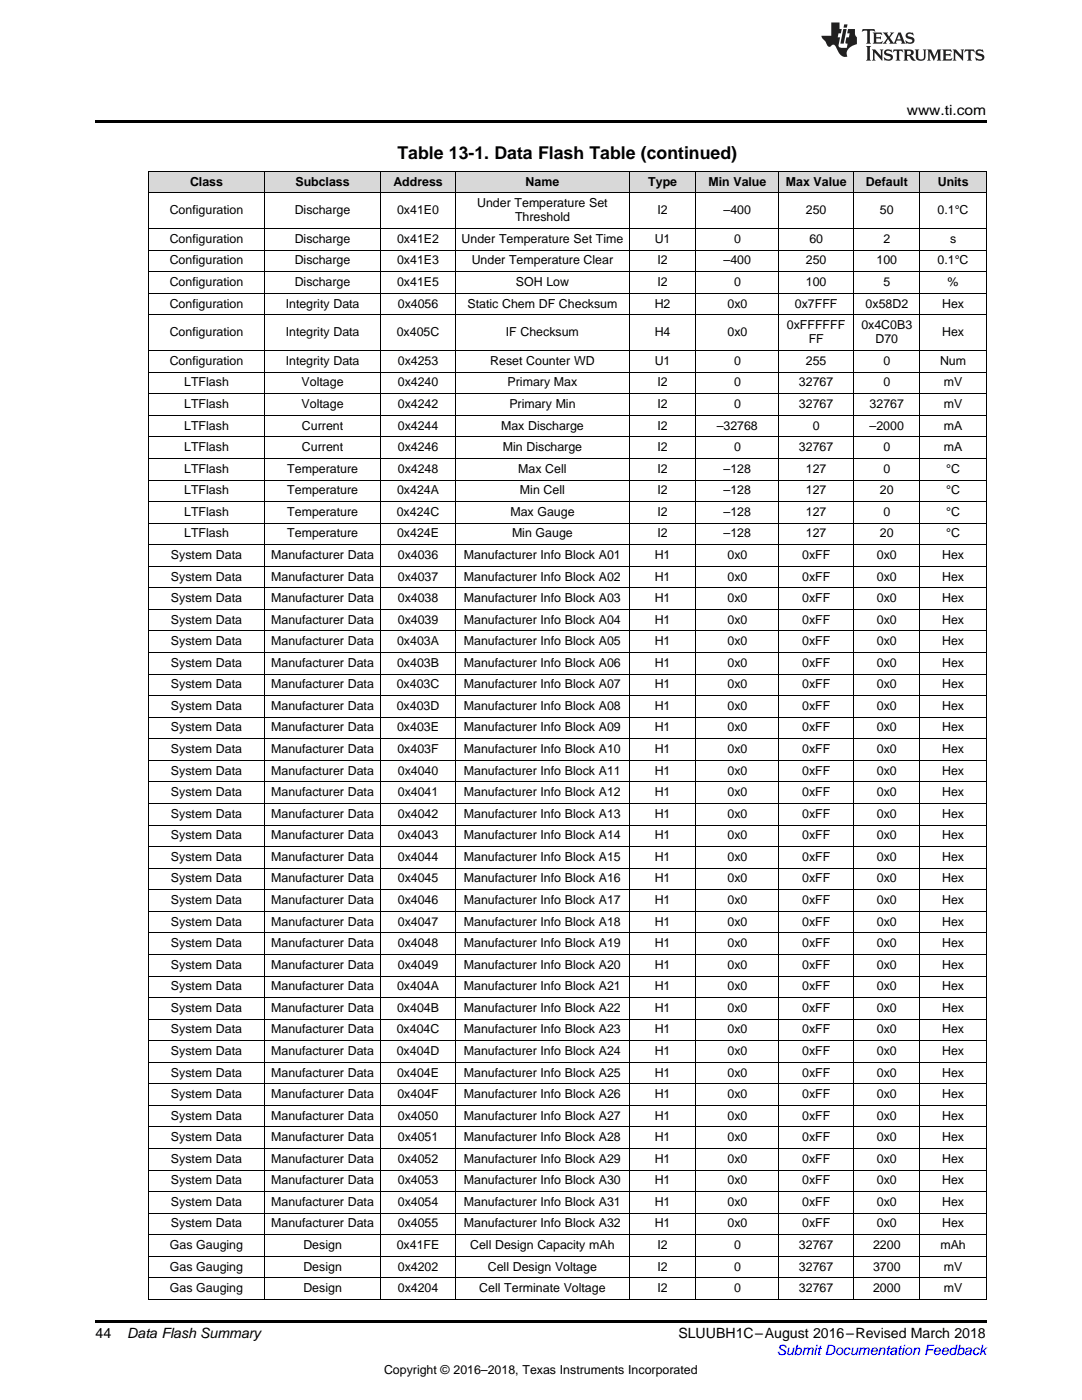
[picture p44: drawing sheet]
<svg xmlns="http://www.w3.org/2000/svg" width="216mm" height="279mm" viewBox="0 0 216 279" stroke-linecap="round" stroke-linejoin="round" font-family="sans-serif">
<defs><g id="words">
<text font-size="3.5" x="79.3" y="31.8">Table 13-1. Data Flash Table (continued)</text>
<g font-size="2.8">
<text x="180.9" y="23">www.ti.com</text>
<text x="19" y="267">44</text>
<text x="25.4" y="267.1">Data Flash Summary</text>
<text x="135.4" y="267.1">SLUUBH1C–August 2016–Revised March 2018</text>
</g>
<text font-size="2.8" fill="#00f" x="155" y="270.4">Submit Documentation Feedback</text>
<g font-size="2.5">
<text x="37.9" y="37">Class</text>
<text x="58.9" y="37">Subclass</text>
<text x="78.5" y="37">Address</text>
<text x="95.2" y="41.3">Under Temperature Set</text>
<text x="104.9" y="37">Name</text>
<text x="129.4" y="37">Type</text>
<text x="141.4" y="37">Min Value</text>
<text x="156.8" y="37">Max Value</text>
<text x="172.8" y="37">Default</text>
<text x="187.1" y="37">Units</text>
<text x="33.9" y="42.8">Configuration</text>
<text x="58.8" y="42.8">Discharge</text>
<text x="79.2" y="42.8">0x41E0</text>
<text x="102.8" y="44.2">Threshold</text>
<text x="131.2" y="42.8">I2</text>
<text x="144.4" y="42.8">–400</text>
<text x="160.8" y="42.8">250</text>
<text x="175.6" y="42.8">50</text>
<text x="187.1" y="42.8">0.1°C</text>
<text x="33.9" y="48.5">Configuration</text>
<text x="33.9" y="52.8">Configuration</text>
<text x="58.8" y="48.5">Discharge</text>
<text x="58.8" y="52.8">Discharge</text>
<text x="79.2" y="48.5">0x41E2</text>
<text x="79.2" y="52.8">0x41E3</text>
<text x="92.1" y="48.5">Under Temperature Set Time</text>
<text x="94.1" y="52.8">Under Temperature Clear</text>
<text x="130.6" y="48.5">U1</text>
<text x="131.2" y="52.8">I2</text>
<text x="144.4" y="52.8">–400</text>
<text x="146.5" y="48.5">0</text>
<text x="160.8" y="52.8">250</text>
<text x="161.5" y="48.5">60</text>
<text x="174.9" y="52.8">100</text>
<text x="176.3" y="48.5">2</text>
<text x="187.1" y="52.8">0.1°C</text>
<text x="189.6" y="48.5">s</text>
<text x="33.9" y="57.1">Configuration</text>
<text x="58.8" y="57.1">Discharge</text>
<text x="79.2" y="57.1">0x41E5</text>
<text x="102.9" y="57.1">SOH Low</text>
<text x="131.2" y="57.1">I2</text>
<text x="146.5" y="57.1">0</text>
<text x="160.8" y="57.1">100</text>
<text x="176.3" y="57.1">5</text>
<text x="189.1" y="57.1">%</text>
<text x="33.9" y="61.4">Configuration</text>
<text x="57" y="61.4">Integrity Data</text>
<text x="79.4" y="61.4">0x4056</text>
<text x="93.3" y="61.4">Static Chem DF Checksum</text>
<text x="130.6" y="61.4">H2</text>
<text x="145.2" y="61.4">0x0</text>
<text x="157" y="65.7">0xFFFFFF</text>
<text x="158.6" y="61.4">0x7FFF</text>
<text x="171.9" y="65.7">0x4C0B3</text>
<text x="172.7" y="61.4">0x58D2</text>
<text x="188" y="61.4">Hex</text>
<text x="33.9" y="67.1">Configuration</text>
<text x="57" y="67.1">Integrity Data</text>
<text x="79.2" y="67.1">0x405C</text>
<text x="100.9" y="67.1">IF Checksum</text>
<text x="130.6" y="67.1">H4</text>
<text x="145.2" y="67.1">0x0</text>
<text x="161.4" y="68.5">FF</text>
<text x="174.7" y="68.5">D70</text>
<text x="188" y="67.1">Hex</text>
<text x="33.9" y="72.8">Configuration</text>
<text x="36.8" y="77.1">LTFlash</text>
<text x="57" y="72.8">Integrity Data</text>
<text x="60.2" y="77.1">Voltage</text>
<text x="79.4" y="72.8">0x4253</text>
<text x="79.4" y="77.1">0x4240</text>
<text x="97.8" y="72.8">Reset Counter WD</text>
<text x="101.3" y="77.1">Primary Max</text>
<text x="130.6" y="72.8">U1</text>
<text x="131.2" y="77.1">I2</text>
<text x="146.5" y="72.8">0</text>
<text x="146.5" y="77.1">0</text>
<text x="159.4" y="77.1">32767</text>
<text x="160.8" y="72.8">255</text>
<text x="176.3" y="72.8">0</text>
<text x="176.3" y="77.1">0</text>
<text x="187.6" y="72.8">Num</text>
<text x="188.3" y="77.1">mV</text>
<text x="36.8" y="81.4">LTFlash</text>
<text x="60.2" y="81.4">Voltage</text>
<text x="79.4" y="81.4">0x4242</text>
<text x="101.6" y="81.4">Primary Min</text>
<text x="131.2" y="81.4">I2</text>
<text x="146.5" y="81.4">0</text>
<text x="159.4" y="81.4">32767</text>
<text x="173.5" y="81.4">32767</text>
<text x="188.3" y="81.4">mV</text>
<text x="36.8" y="85.7">LTFlash</text>
<text x="60.3" y="85.7">Current</text>
<text x="79.4" y="85.7">0x4244</text>
<text x="100" y="85.7">Max Discharge</text>
<text x="131.2" y="85.7">I2</text>
<text x="143" y="85.7">–32768</text>
<text x="162.2" y="85.7">0</text>
<text x="173.5" y="85.7">–2000</text>
<text x="188.3" y="85.7">mA</text>
<text x="36.8" y="90">LTFlash</text>
<text x="36.8" y="94.3">LTFlash</text>
<text x="57.3" y="94.3">Temperature</text>
<text x="60.3" y="90">Current</text>
<text x="79.4" y="90">0x4246</text>
<text x="79.4" y="94.3">0x4248</text>
<text x="100.3" y="90">Min Discharge</text>
<text x="103.4" y="94.3">Max Cell</text>
<text x="131.2" y="90">I2</text>
<text x="131.2" y="94.3">I2</text>
<text x="144.4" y="94.3">–128</text>
<text x="146.5" y="90">0</text>
<text x="159.4" y="90">32767</text>
<text x="160.8" y="94.3">127</text>
<text x="176.3" y="90">0</text>
<text x="176.3" y="94.3">0</text>
<text x="188.3" y="90">mA</text>
<text x="188.8" y="94.3">°C</text>
<text x="36.8" y="98.6">LTFlash</text>
<text x="57.3" y="98.6">Temperature</text>
<text x="79.2" y="98.6">0x424A</text>
<text x="103.8" y="98.6">Min Cell</text>
<text x="131.2" y="98.6">I2</text>
<text x="144.4" y="98.6">–128</text>
<text x="160.8" y="98.6">127</text>
<text x="175.6" y="98.6">20</text>
<text x="188.8" y="98.6">°C</text>
<text x="36.8" y="102.9">LTFlash</text>
<text x="36.8" y="107.2">LTFlash</text>
<text x="57.3" y="102.9">Temperature</text>
<text x="57.3" y="107.2">Temperature</text>
<text x="79.2" y="102.9">0x424C</text>
<text x="79.2" y="107.2">0x424E</text>
<text x="101.8" y="102.9">Max Gauge</text>
<text x="102.2" y="107.2">Min Gauge</text>
<text x="131.2" y="102.9">I2</text>
<text x="131.2" y="107.2">I2</text>
<text x="144.4" y="102.9">–128</text>
<text x="144.4" y="107.2">–128</text>
<text x="160.8" y="102.9">127</text>
<text x="160.8" y="107.2">127</text>
<text x="175.6" y="107.2">20</text>
<text x="176.3" y="102.9">0</text>
<text x="188.8" y="102.9">°C</text>
<text x="188.8" y="107.2">°C</text>
<text x="34.1" y="111.5">System Data</text>
<text x="54.1" y="111.5">Manufacturer Data</text>
<text x="79.4" y="111.5">0x4036</text>
<text x="92.6" y="111.5">Manufacturer Info Block A01</text>
<text x="130.6" y="111.5">H1</text>
<text x="145.2" y="111.5">0x0</text>
<text x="160.1" y="111.5">0xFF</text>
<text x="175" y="111.5">0x0</text>
<text x="188" y="111.5">Hex</text>
<text x="34.1" y="115.9">System Data</text>
<text x="54.1" y="115.9">Manufacturer Data</text>
<text x="79.4" y="115.9">0x4037</text>
<text x="92.6" y="115.9">Manufacturer Info Block A02</text>
<text x="130.6" y="115.9">H1</text>
<text x="145.2" y="115.9">0x0</text>
<text x="160.1" y="115.9">0xFF</text>
<text x="175" y="115.9">0x0</text>
<text x="188" y="115.9">Hex</text>
<text x="34.1" y="120.2">System Data</text>
<text x="34.1" y="124.5">System Data</text>
<text x="54.1" y="120.2">Manufacturer Data</text>
<text x="54.1" y="124.5">Manufacturer Data</text>
<text x="79.4" y="120.2">0x4038</text>
<text x="79.4" y="124.5">0x4039</text>
<text x="92.6" y="120.2">Manufacturer Info Block A03</text>
<text x="92.6" y="124.5">Manufacturer Info Block A04</text>
<text x="130.6" y="120.2">H1</text>
<text x="130.6" y="124.5">H1</text>
<text x="145.2" y="120.2">0x0</text>
<text x="145.2" y="124.5">0x0</text>
<text x="160.1" y="120.2">0xFF</text>
<text x="160.1" y="124.5">0xFF</text>
<text x="175" y="120.2">0x0</text>
<text x="175" y="124.5">0x0</text>
<text x="188" y="120.2">Hex</text>
<text x="188" y="124.5">Hex</text>
<text x="34.1" y="128.8">System Data</text>
<text x="54.1" y="128.8">Manufacturer Data</text>
<text x="79.2" y="128.8">0x403A</text>
<text x="92.6" y="128.8">Manufacturer Info Block A05</text>
<text x="130.6" y="128.8">H1</text>
<text x="145.2" y="128.8">0x0</text>
<text x="160.1" y="128.8">0xFF</text>
<text x="175" y="128.8">0x0</text>
<text x="188" y="128.8">Hex</text>
<text x="34.1" y="133.1">System Data</text>
<text x="34.1" y="137.4">System Data</text>
<text x="54.1" y="133.1">Manufacturer Data</text>
<text x="54.1" y="137.4">Manufacturer Data</text>
<text x="79.2" y="137.4">0x403C</text>
<text x="79.2" y="133.1">0x403B</text>
<text x="92.6" y="133.1">Manufacturer Info Block A06</text>
<text x="92.6" y="137.4">Manufacturer Info Block A07</text>
<text x="130.6" y="133.1">H1</text>
<text x="130.6" y="137.4">H1</text>
<text x="145.2" y="133.1">0x0</text>
<text x="145.2" y="137.4">0x0</text>
<text x="160.1" y="133.1">0xFF</text>
<text x="160.1" y="137.4">0xFF</text>
<text x="175" y="133.1">0x0</text>
<text x="175" y="137.4">0x0</text>
<text x="188" y="133.1">Hex</text>
<text x="188" y="137.4">Hex</text>
<text x="34.1" y="141.7">System Data</text>
<text x="54.1" y="141.7">Manufacturer Data</text>
<text x="79.2" y="141.7">0x403D</text>
<text x="92.6" y="141.7">Manufacturer Info Block A08</text>
<text x="130.6" y="141.7">H1</text>
<text x="145.2" y="141.7">0x0</text>
<text x="160.1" y="141.7">0xFF</text>
<text x="175" y="141.7">0x0</text>
<text x="188" y="141.7">Hex</text>
<text x="34.1" y="146">System Data</text>
<text x="54.1" y="146">Manufacturer Data</text>
<text x="79.2" y="146">0x403E</text>
<text x="92.6" y="146">Manufacturer Info Block A09</text>
<text x="130.6" y="146">H1</text>
<text x="145.2" y="146">0x0</text>
<text x="160.1" y="146">0xFF</text>
<text x="175" y="146">0x0</text>
<text x="188" y="146">Hex</text>
<text x="34.1" y="150.3">System Data</text>
<text x="34.1" y="154.6">System Data</text>
<text x="54.1" y="150.3">Manufacturer Data</text>
<text x="54.1" y="154.6">Manufacturer Data</text>
<text x="79.3" y="150.3">0x403F</text>
<text x="79.4" y="154.6">0x4040</text>
<text x="92.6" y="150.3">Manufacturer Info Block A10</text>
<text x="92.6" y="154.6">Manufacturer Info Block A11</text>
<text x="130.6" y="150.3">H1</text>
<text x="130.6" y="154.6">H1</text>
<text x="145.2" y="150.3">0x0</text>
<text x="145.2" y="154.6">0x0</text>
<text x="160.1" y="150.3">0xFF</text>
<text x="160.1" y="154.6">0xFF</text>
<text x="175" y="150.3">0x0</text>
<text x="175" y="154.6">0x0</text>
<text x="188" y="150.3">Hex</text>
<text x="188" y="154.6">Hex</text>
<text x="34.1" y="158.9">System Data</text>
<text x="54.1" y="158.9">Manufacturer Data</text>
<text x="79.4" y="158.9">0x4041</text>
<text x="92.6" y="158.9">Manufacturer Info Block A12</text>
<text x="130.6" y="158.9">H1</text>
<text x="145.2" y="158.9">0x0</text>
<text x="160.1" y="158.9">0xFF</text>
<text x="175" y="158.9">0x0</text>
<text x="188" y="158.9">Hex</text>
<text x="34.1" y="163.2">System Data</text>
<text x="34.1" y="167.5">System Data</text>
<text x="54.1" y="163.2">Manufacturer Data</text>
<text x="54.1" y="167.5">Manufacturer Data</text>
<text x="79.4" y="163.2">0x4042</text>
<text x="79.4" y="167.5">0x4043</text>
<text x="92.6" y="163.2">Manufacturer Info Block A13</text>
<text x="92.6" y="167.5">Manufacturer Info Block A14</text>
<text x="130.6" y="163.2">H1</text>
<text x="130.6" y="167.5">H1</text>
<text x="145.2" y="163.2">0x0</text>
<text x="145.2" y="167.5">0x0</text>
<text x="160.1" y="163.2">0xFF</text>
<text x="160.1" y="167.5">0xFF</text>
<text x="175" y="163.2">0x0</text>
<text x="175" y="167.5">0x0</text>
<text x="188" y="163.2">Hex</text>
<text x="188" y="167.5">Hex</text>
<text x="34.1" y="171.8">System Data</text>
<text x="54.1" y="171.8">Manufacturer Data</text>
<text x="79.4" y="171.8">0x4044</text>
<text x="92.6" y="171.8">Manufacturer Info Block A15</text>
<text x="130.6" y="171.8">H1</text>
<text x="145.2" y="171.8">0x0</text>
<text x="160.1" y="171.8">0xFF</text>
<text x="175" y="171.8">0x0</text>
<text x="188" y="171.8">Hex</text>
<text x="34.1" y="176.1">System Data</text>
<text x="54.1" y="176.1">Manufacturer Data</text>
<text x="79.4" y="176.1">0x4045</text>
<text x="92.6" y="176.1">Manufacturer Info Block A16</text>
<text x="130.6" y="176.1">H1</text>
<text x="145.2" y="176.1">0x0</text>
<text x="160.1" y="176.1">0xFF</text>
<text x="175" y="176.1">0x0</text>
<text x="188" y="176.1">Hex</text>
<text x="34.1" y="180.4">System Data</text>
<text x="34.1" y="184.7">System Data</text>
<text x="54.1" y="180.4">Manufacturer Data</text>
<text x="54.1" y="184.7">Manufacturer Data</text>
<text x="79.4" y="180.4">0x4046</text>
<text x="79.4" y="184.7">0x4047</text>
<text x="92.6" y="180.4">Manufacturer Info Block A17</text>
<text x="92.6" y="184.7">Manufacturer Info Block A18</text>
<text x="130.6" y="180.4">H1</text>
<text x="130.6" y="184.7">H1</text>
<text x="145.2" y="180.4">0x0</text>
<text x="145.2" y="184.7">0x0</text>
<text x="160.1" y="180.4">0xFF</text>
<text x="160.1" y="184.7">0xFF</text>
<text x="175" y="180.4">0x0</text>
<text x="175" y="184.7">0x0</text>
<text x="188" y="180.4">Hex</text>
<text x="188" y="184.7">Hex</text>
<text x="34.1" y="189">System Data</text>
<text x="54.1" y="189">Manufacturer Data</text>
<text x="79.4" y="189">0x4048</text>
<text x="92.6" y="189">Manufacturer Info Block A19</text>
<text x="130.6" y="189">H1</text>
<text x="145.2" y="189">0x0</text>
<text x="160.1" y="189">0xFF</text>
<text x="175" y="189">0x0</text>
<text x="188" y="189">Hex</text>
<text x="34.1" y="193.3">System Data</text>
<text x="34.1" y="197.6">System Data</text>
<text x="54.1" y="193.3">Manufacturer Data</text>
<text x="54.1" y="197.6">Manufacturer Data</text>
<text x="79.2" y="197.6">0x404A</text>
<text x="79.4" y="193.3">0x4049</text>
<text x="92.6" y="193.3">Manufacturer Info Block A20</text>
<text x="92.6" y="197.6">Manufacturer Info Block A21</text>
<text x="130.6" y="193.3">H1</text>
<text x="130.6" y="197.6">H1</text>
<text x="145.2" y="193.3">0x0</text>
<text x="145.2" y="197.6">0x0</text>
<text x="160.1" y="193.3">0xFF</text>
<text x="160.1" y="197.6">0xFF</text>
<text x="175" y="193.3">0x0</text>
<text x="175" y="197.6">0x0</text>
<text x="188" y="193.3">Hex</text>
<text x="188" y="197.6">Hex</text>
<text x="34.1" y="201.9">System Data</text>
<text x="54.1" y="201.9">Manufacturer Data</text>
<text x="79.2" y="201.9">0x404B</text>
<text x="92.6" y="201.9">Manufacturer Info Block A22</text>
<text x="130.6" y="201.9">H1</text>
<text x="145.2" y="201.9">0x0</text>
<text x="160.1" y="201.9">0xFF</text>
<text x="175" y="201.9">0x0</text>
<text x="188" y="201.9">Hex</text>
<text x="34.1" y="206.2">System Data</text>
<text x="54.1" y="206.2">Manufacturer Data</text>
<text x="79.2" y="206.2">0x404C</text>
<text x="92.6" y="206.2">Manufacturer Info Block A23</text>
<text x="130.6" y="206.2">H1</text>
<text x="145.2" y="206.2">0x0</text>
<text x="160.1" y="206.2">0xFF</text>
<text x="175" y="206.2">0x0</text>
<text x="188" y="206.2">Hex</text>
<text x="34.1" y="210.5">System Data</text>
<text x="34.1" y="214.8">System Data</text>
<text x="54.1" y="210.5">Manufacturer Data</text>
<text x="54.1" y="214.8">Manufacturer Data</text>
<text x="79.2" y="210.5">0x404D</text>
<text x="79.2" y="214.8">0x404E</text>
<text x="92.6" y="210.5">Manufacturer Info Block A24</text>
<text x="92.6" y="214.8">Manufacturer Info Block A25</text>
<text x="130.6" y="210.5">H1</text>
<text x="130.6" y="214.8">H1</text>
<text x="145.2" y="210.5">0x0</text>
<text x="145.2" y="214.8">0x0</text>
<text x="160.1" y="210.5">0xFF</text>
<text x="160.1" y="214.8">0xFF</text>
<text x="175" y="210.5">0x0</text>
<text x="175" y="214.8">0x0</text>
<text x="188" y="210.5">Hex</text>
<text x="188" y="214.8">Hex</text>
<text x="34.1" y="219.1">System Data</text>
<text x="54.1" y="219.1">Manufacturer Data</text>
<text x="79.3" y="219.1">0x404F</text>
<text x="92.6" y="219.1">Manufacturer Info Block A26</text>
<text x="130.6" y="219.1">H1</text>
<text x="145.2" y="219.1">0x0</text>
<text x="160.1" y="219.1">0xFF</text>
<text x="175" y="219.1">0x0</text>
<text x="188" y="219.1">Hex</text>
<text x="34.1" y="223.4">System Data</text>
<text x="34.1" y="227.8">System Data</text>
<text x="54.1" y="223.4">Manufacturer Data</text>
<text x="54.1" y="227.8">Manufacturer Data</text>
<text x="79.4" y="223.4">0x4050</text>
<text x="79.4" y="227.8">0x4051</text>
<text x="92.6" y="223.4">Manufacturer Info Block A27</text>
<text x="92.6" y="227.8">Manufacturer Info Block A28</text>
<text x="130.6" y="223.4">H1</text>
<text x="130.6" y="227.8">H1</text>
<text x="145.2" y="223.4">0x0</text>
<text x="145.2" y="227.8">0x0</text>
<text x="160.1" y="223.4">0xFF</text>
<text x="160.1" y="227.8">0xFF</text>
<text x="175" y="223.4">0x0</text>
<text x="175" y="227.8">0x0</text>
<text x="188" y="223.4">Hex</text>
<text x="188" y="227.8">Hex</text>
<text x="34.1" y="232.1">System Data</text>
<text x="54.1" y="232.1">Manufacturer Data</text>
<text x="79.4" y="232.1">0x4052</text>
<text x="92.6" y="232.1">Manufacturer Info Block A29</text>
<text x="130.6" y="232.1">H1</text>
<text x="145.2" y="232.1">0x0</text>
<text x="160.1" y="232.1">0xFF</text>
<text x="175" y="232.1">0x0</text>
<text x="188" y="232.1">Hex</text>
<text x="34.1" y="236.4">System Data</text>
<text x="54.1" y="236.4">Manufacturer Data</text>
<text x="79.4" y="236.4">0x4053</text>
<text x="92.6" y="236.4">Manufacturer Info Block A30</text>
<text x="130.6" y="236.4">H1</text>
<text x="145.2" y="236.4">0x0</text>
<text x="160.1" y="236.4">0xFF</text>
<text x="175" y="236.4">0x0</text>
<text x="188" y="236.4">Hex</text>
<text x="34.1" y="240.7">System Data</text>
<text x="34.1" y="245">System Data</text>
<text x="54.1" y="240.7">Manufacturer Data</text>
<text x="54.1" y="245">Manufacturer Data</text>
<text x="79.4" y="240.7">0x4054</text>
<text x="79.4" y="245">0x4055</text>
<text x="92.6" y="240.7">Manufacturer Info Block A31</text>
<text x="92.6" y="245">Manufacturer Info Block A32</text>
<text x="130.6" y="240.7">H1</text>
<text x="130.6" y="245">H1</text>
<text x="145.2" y="240.7">0x0</text>
<text x="145.2" y="245">0x0</text>
<text x="160.1" y="240.7">0xFF</text>
<text x="160.1" y="245">0xFF</text>
<text x="175" y="240.7">0x0</text>
<text x="175" y="245">0x0</text>
<text x="188" y="240.7">Hex</text>
<text x="188" y="245">Hex</text>
<text x="33.9" y="249.3">Gas Gauging</text>
<text x="60.5" y="249.3">Design</text>
<text x="79.2" y="249.3">0x41FE</text>
<text x="93.8" y="249.3">Cell Design Capacity mAh</text>
<text x="131.2" y="249.3">I2</text>
<text x="146.5" y="249.3">0</text>
<text x="159.4" y="249.3">32767</text>
<text x="174.2" y="249.3">2200</text>
<text x="187.6" y="249.3">mAh</text>
<text x="33.9" y="253.6">Gas Gauging</text>
<text x="33.9" y="257.9">Gas Gauging</text>
<text x="60.5" y="253.6">Design</text>
<text x="60.5" y="257.9">Design</text>
<text x="79.4" y="253.6">0x4202</text>
<text x="79.4" y="257.9">0x4204</text>
<text x="95.6" y="257.9">Cell Terminate Voltage</text>
<text x="97.3" y="253.6">Cell Design Voltage</text>
<text x="131.2" y="253.6">I2</text>
<text x="131.2" y="257.9">I2</text>
<text x="146.5" y="253.6">0</text>
<text x="146.5" y="257.9">0</text>
<text x="159.4" y="253.6">32767</text>
<text x="159.4" y="257.9">32767</text>
<text x="174.2" y="253.6">3700</text>
<text x="174.2" y="257.9">2000</text>
<text x="188.3" y="253.6">mV</text>
<text x="188.3" y="257.9">mV</text>
<text x="76.6" y="274.2">Copyright © 2016–2018, Texas Instruments Incorporated</text>
</g>
</g></defs>
<g fill="#d8d8d8">
<path d="M29.6 34.3h23.2v4.3h-23.2z"/>
<path d="M52.8 34.3h23.2v4.3h-23.2z"/>
<path d="M76 34.3h14.9v4.3h-14.9z"/>
<path d="M90.9 34.3h34.7v4.3h-34.7z"/>
<path d="M125.6 34.3h13.3v4.3h-13.3z"/>
<path d="M138.9 34.3h16.5v4.3h-16.5z"/>
<path d="M155.4 34.3h15v4.3h-15z"/>
<path d="M170.4 34.3h13.2v4.3h-13.2z"/>
<path d="M183.6 34.3h13.2v4.3h-13.2z"/>
</g>
<path d="M19 24h177.8v.6h-177.8zM19 263.5h177.8v.6h-177.8z" fill="#000"/>
<g fill="none" stroke="#000" stroke-width=".2">
<path d="M29.6 38.5h167.2M29.6 34.2h167.2M29.7 34.3v225.1M52.8 34.3v225.1M75.9 34.3v225.1M90.8 34.3v225.1M125.6 34.3v225.1M138.8 34.3v225.1M155.4 34.3v225.1M170.3 34.3v225.1M183.5 34.3v225.1M196.8 34.3v225.1"/>
<path d="M29.6 58.5h167.2M29.6 54.2h167.2M29.6 49.9h167.2M29.6 45.6h167.2M29.6 78.6h167.2M29.6 74.3h167.2M29.6 70h167.2M29.6 62.8h167.2M29.6 95.8h167.2M29.6 91.5h167.2M29.6 87.2h167.2M29.6 82.9h167.2"/>
<path d="M29.6 117.3h167.2M29.6 113h167.2M29.6 108.7h167.2M29.6 104.4h167.2M29.6 100.1h167.2M29.6 138.8h167.2M29.6 134.5h167.2M29.6 130.2h167.2M29.6 125.9h167.2M29.6 121.6h167.2M29.6 156.1h167.2M29.6 151.7h167.2"/>
<path d="M29.6 147.4h167.2M29.6 143.1h167.2M29.6 177.6h167.2M29.6 173.3h167.2M29.6 169h167.2M29.6 164.7h167.2M29.6 160.4h167.2M29.6 199.1h167.2M29.6 194.8h167.2M29.6 190.5h167.2M29.6 186.2h167.2M29.6 181.9h167.2"/>
<path d="M29.6 216.3h167.2M29.6 212h167.2M29.6 207.7h167.2M29.6 203.4h167.2M29.6 237.8h167.2M29.6 233.5h167.2M29.6 229.2h167.2M29.6 224.9h167.2M29.6 220.6h167.2M29.6 259.3h167.2M29.6 255h167.2M29.6 250.7h167.2"/>
<path d="M29.6 246.4h167.2M29.6 242.1h167.2"/>
</g>
<g fill="#231f20">
<path d="M172.1 5.8l-.1 .6 .5-.3h.5v.2v2.1l-.2 .3h1l-.2-.3v-2.1v-.2h.6l.4 .3-.1-.6zM174.1 6.5l.3 .4v1.5l-.3 .3h1.9l.1-.5a1.04 1.04 0 0 1-1.3 .1v-.6h.6l.4 .2v-.7l-.4 .2h-.6l.1-.6h.7l.4 .2-.1-.5zM176.1 6.5l.9 1.1-.9 1.1h.8l-.1-.2 .4-.7 .4 .7-.2 .2h1.6l-.2-.2 .1-.4h.9l.2 .4-.2 .2h.9l-.2-.3-.8-1.9h-.5l-.9 2.1-.7-1.1 .8-1h-.8l.1 .3-.3 .5-.4-.6 .2-.2zM179.4 6.9l.3 .9h-.7zM180.9 6.6a.63 .63 0 0 0-.2 .7 .63 .63 0 0 0 .6 .4l.6 .2 .1 .2a.75 .75 0 0 1-.7 .4 .75 .75 0 0 1-.6-.5l.1 .7 .2-.1a1.11 1.11 0 0 0 1.5-.5 1.13 1.13 0 0 0-1.3-.9l-.1-.3a1.04 1.04 0 0 1 1.2 .2l-.1-.6-.2 .1-.5-.1zM172.8 9.2l.3 .3v2.2l-.3 .4h1l-.2-.4v-2.2l.2-.3zM174 9.9l.2 .3v1.5l-.2 .4h.7l-.2-.4v-1.3l1.6 1.7v-1.9l.2-.3h-.7l.2 .3v.9l-1.2-1.2zM176.6 10a.62 .62 0 0 0-.2 .7 .62 .62 0 0 0 .6 .4l.6 .2 .1 .2a.76 .76 0 0 1-.7 .4 .76 .76 0 0 1-.6-.5l.1 .7 .1-.1a1.11 1.11 0 0 0 1.6-.6 1.13 1.13 0 0 0-1.3-.8l-.1-.3a1.04 1.04 0 0 1 1.2 .1l-.1-.5-.2 .1-.5-.2zM178.3 9.9l-.1 .6a.61 .61 0 0 1 .7-.3v1.5l-.2 .4h1l-.3-.4v-1.5a.63 .63 0 0 1 .8 .3l-.1-.6zM180.3 9.9l.2 .3v1.5l-.2 .4h.9l-.2-.2v-.7l.6 .2a.76 .76 0 0 0 1.1 .6l-1-.9a.58 .58 0 0 0 .6-.6 .58 .58 0 0 0-.5-.6zM181 10.2l.1-.1a.45 .45 0 0 1 .6 .1 .45 .45 0 0 1 .1 .5l-.8 .2zM182.5 9.9l.2 .2a2.17 2.17 0 0 0 .4 1.9 .99 .99 0 0 0 1.6-.7v-1.1l.2-.3h-.8l.2 .2a1.92 1.92 0 0 1-.2 1.7 .6 .6 0 0 1-.9-.5v-1.1l.2-.3zM185 9.9l.2 .3v1.5l-.2 .4h.7l-.2-.4v-1.4l.8 1.8 .8-1.8v1.4l-.2 .4h1l-.3-.4v-1.5l.3-.3h-.8l-.7 1.4-.6-1.4zM188 9.9l.2 .3v1.5l-.2 .4h1.8l.2-.6a1.04 1.04 0 0 1-1.3 .2v-.6h.6l.4 .1v-.6l-.4 .2h-.6l.1-.6h.7l.4 .2-.1-.5zM190.1 9.9l.2 .3v1.5l-.2 .4h.7l-.2-.4v-1.3l1.6 1.7v-1.9l.2-.3h-.7l.2 .3v.9l-1.1-1.2zM192.6 9.9l-.1 .6a.61 .61 0 0 1 .7-.3v1.5l-.2 .4h.9l-.2-.4v-1.5a.63 .63 0 0 1 .8 .3l-.2-.6zM194.9 10a.62 .62 0 0 0-.2 .7 .62 .62 0 0 0 .6 .4l.5 .2 .2 .2a.76 .76 0 0 1-.7 .4 .76 .76 0 0 1-.7-.5l.2 .7 .1-.1a1.11 1.11 0 0 0 1.5-.6 1.13 1.13 0 0 0-1.2-.8l-.1-.3a1.04 1.04 0 0 1 1.2 .1l-.2-.5-.2 .1-.5-.2z"/>
<path d="M165.9 4.5v2.6h-2l.1 .4 .8 .9a.91 .91 0 0 0 .9 .9 .56 .56 0 0 1 .5-.4 .56 .56 0 0 1 .5 .3l.4 .8a1.53 1.53 0 0 0 2 1.3 1.54 1.54 0 0 1 1-2.1l.9-.4-.1-1.4a1.52 1.52 0 0 1-.3-1.6h-1.4l-.2 .9h.5l-.1 .8h-.5l-.2 .9v.2l.4 .1-.1 .9a1.93 1.93 0 0 1-1.7-.3l.3-1.8h-.4l.1-.8h.5l.2-.9h-.5v-1.3zM168.3 5.8l-.6 2.9h.7l.5-2.9zM168.4 4.9l-.1 .6h.7l.1-.6z"/>
</g>
<use href="#words"/>
</svg>
